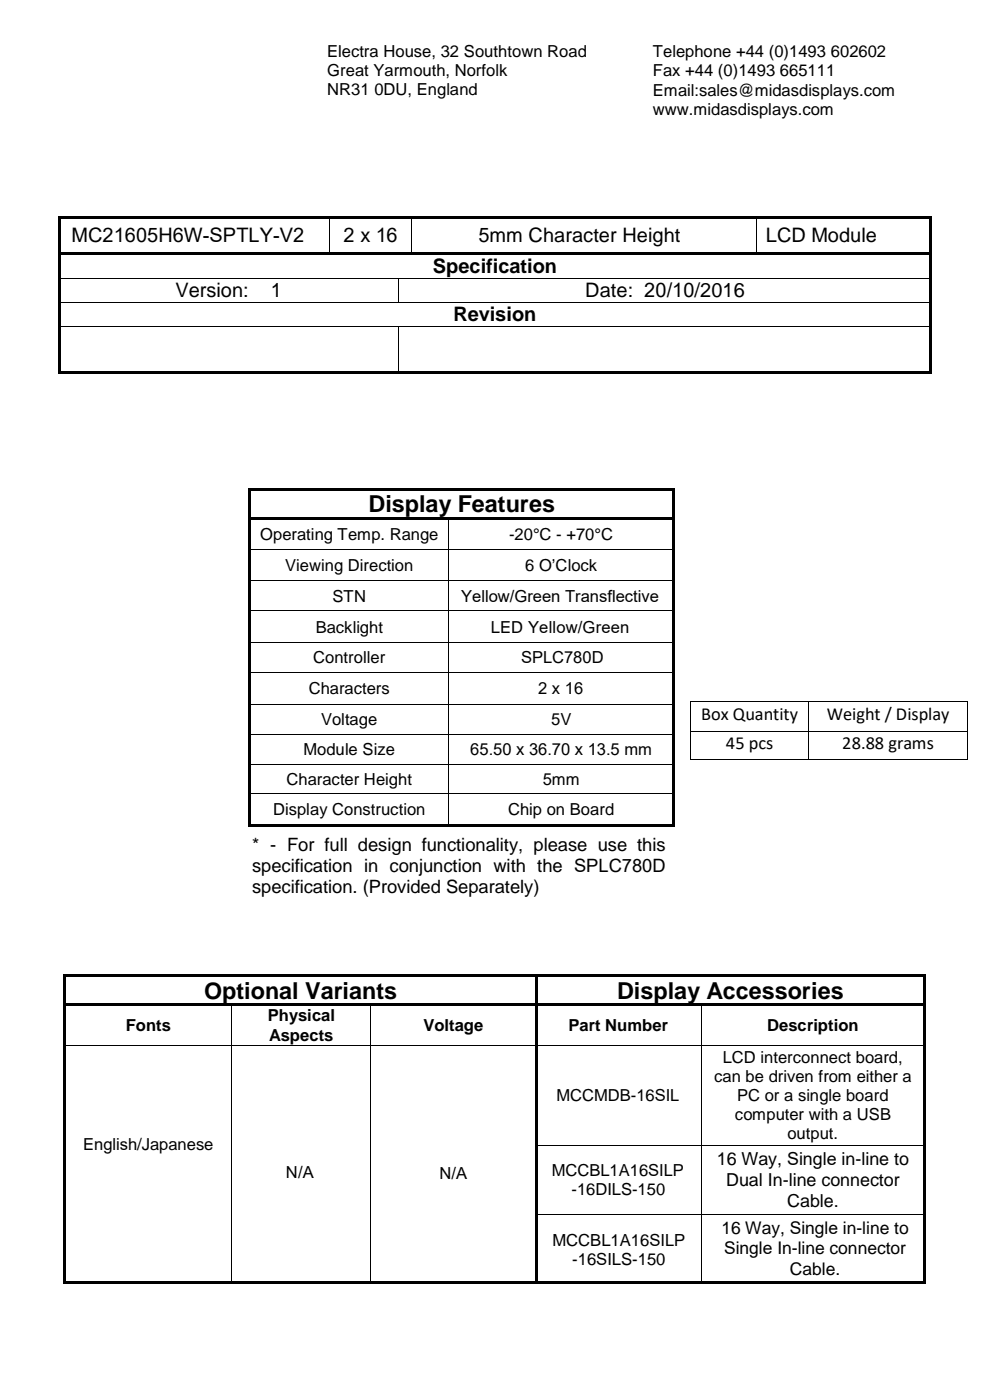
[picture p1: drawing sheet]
<svg xmlns="http://www.w3.org/2000/svg" width="210mm" height="297mm" viewBox="0 0 210 297" stroke-linecap="round" stroke-linejoin="round" font-family="sans-serif">
<defs><g id="words">
<g font-size="5">
<text x="78.2" y="108.6">Display Features</text>
<text x="43.3" y="211.8">Optional Variants</text>
<text x="130.9" y="211.8">Display Accessories</text>
</g>
<g font-size="4.2">
<text x="15.2" y="51.4">MC21605H6W-SPTLY-V2</text>
<text x="72.9" y="51.4">2 x 16</text>
<text x="101.5" y="51.4">5mm Character Height</text>
<text x="162.5" y="51.4">LCD Module</text>
<text x="91.8" y="58">Specification</text>
<text x="37.2" y="63.1">Version:</text>
<text x="57.5" y="63.1">1</text>
<text x="124.2" y="63.1">Date: 20/10/2016</text>
<text x="96.2" y="68.1">Revision</text>
</g>
<g font-size="3.9">
<text x="148.8" y="152.7">Box Quantity</text>
<text x="175.4" y="152.7">Weight / Display</text>
<text x="154" y="159">45 pcs</text>
<text x="178.7" y="159">28.88 grams</text>
<text x="53.5" y="184.9">specification in conjunction with the SPLC780D</text>
<text x="53.5" y="180.5">* - For full design functionality, please use this</text>
<text x="53.5" y="189.4">specification. (Provided Separately)</text>
</g>
<g font-size="3.8">
<text x="152.1" y="247.2">16 Way, Single in-line to</text>
<text x="154" y="251.6">Dual In-line connector</text>
<text x="167" y="256">Cable.</text>
</g>
<g font-size="3.7">
<text x="153" y="261.9">16 Way, Single in-line to</text>
<text x="153.6" y="266.1">Single In-line connector</text>
<text x="167.6" y="270.4">Cable.</text>
</g>
<g font-size="3.5">
<text x="69.4" y="12.1">Electra House, 32 Southtown Road</text>
<text x="69.4" y="16.2">Great Yarmouth, Norfolk</text>
<text x="138.5" y="12.1">Telephone +44 (0)1493 602602</text>
<text x="138.5" y="16.2">Fax +44 (0)1493 665111</text>
<text x="69.4" y="20.2">NR31 0DU, England</text>
<text x="138.5" y="20.3">Email:sales@midasdisplays.com</text>
<text x="138.5" y="24.3">www.midasdisplays.com</text>
<text x="55.2" y="114.6">Operating Temp. Range</text>
<text x="108" y="114.6">-20°C - +70°C</text>
<text x="60.5" y="121.1">Viewing Direction</text>
<text x="111.4" y="121.1">6 O’Clock</text>
<text x="70.6" y="127.6">STN</text>
<text x="97.8" y="127.6">Yellow/Green Transflective</text>
<text x="67" y="134.2">Backlight</text>
<text x="104.1" y="134.2">LED Yellow/Green</text>
<text x="66.5" y="140.7">Controller</text>
<text x="110.5" y="140.7">SPLC780D</text>
<text x="65.5" y="147.2">Characters</text>
<text x="114.2" y="147.2">2 x 16</text>
<text x="68.1" y="153.8">Voltage</text>
<text x="116.9" y="153.8">5V</text>
<text x="64.4" y="160.1">Module Size</text>
<text x="99.8" y="160.1">65.50 x 36.70 x 13.5 mm</text>
<text x="60.8" y="166.5">Character Height</text>
<text x="115.1" y="166.5">5mm</text>
<text x="58" y="173">Display Construction</text>
<text x="107.8" y="173">Chip on Board</text>
<text x="26.7" y="218.7">Fonts</text>
<text x="56.8" y="216.7">Physical</text>
<text x="57.1" y="220.8">Aspects</text>
<text x="89.8" y="218.7">Voltage</text>
<text x="120.6" y="218.7">Part Number</text>
<text x="162.8" y="218.7">Description</text>
<text x="153.3" y="225.5">LCD interconnect board,</text>
<text x="118.1" y="233.6">MCCMDB-16SIL</text>
<text x="151.5" y="229.5">can be driven from either a</text>
<text x="156.4" y="233.6">PC or a single board</text>
<text x="155.9" y="237.6">computer with a USB</text>
<text x="17.7" y="243.9">English/Japanese</text>
<text x="167" y="241.7">output.</text>
<text x="60.7" y="249.8">N/A</text>
<text x="93.2" y="250">N/A</text>
<text x="117.1" y="249.6">MCCBL1A16SILP</text>
<text x="121.3" y="253.6">-16DILS-150</text>
<text x="117.2" y="264.3">MCCBL1A16SILP</text>
<text x="121.4" y="268.4">-16SILS-150</text>
</g>
</g></defs>
<g fill="#000">
<path d="M12.3 45.8h.5v.6h-.5z" fill-rule="evenodd"/>
<path d="M12.3 45.8h.5v.5h-.5z" fill-rule="evenodd"/>
<path d="M12.3 46.4h.5v7.2h-.5z" fill-rule="evenodd"/>
<path d="M12.3 53.6h.5v.5h-.5z" fill-rule="evenodd"/>
<path d="M12.3 54.1h.5v4.9h-.5z" fill-rule="evenodd"/>
<path d="M12.8 45.8h56.9v.5h-56.9z" fill-rule="evenodd"/>
<path d="M12.8 53.6h56.9v.5h-56.9z" fill-rule="evenodd"/>
<path d="M69.7 45.8h.5v.5h-.5z" fill-rule="evenodd"/>
<path d="M69.7 53.6h.5v.5h-.5z" fill-rule="evenodd"/>
<path d="M70.2 45.8h17v.5h-17z" fill-rule="evenodd"/>
<path d="M70.2 53.6h17v.5h-17z" fill-rule="evenodd"/>
<path d="M87.2 45.8h.5v.5h-.5z" fill-rule="evenodd"/>
<path d="M87.2 53.6h.5v.5h-.5z" fill-rule="evenodd"/>
<path d="M87.7 45.8h72.8v.5h-72.8z" fill-rule="evenodd"/>
<path d="M87.7 53.6h72.8v.5h-72.8z" fill-rule="evenodd"/>
<path d="M160.5 45.8h.5v.5h-.5z" fill-rule="evenodd"/>
<path d="M160.5 53.6h.5v.5h-.5z" fill-rule="evenodd"/>
<path d="M161 45.8h36.2v.5h-36.2z" fill-rule="evenodd"/>
<path d="M161 53.6h36.2v.5h-36.2z" fill-rule="evenodd"/>
<path d="M197.2 45.8h.5v.6h-.5z" fill-rule="evenodd"/>
<path d="M197.2 45.8h.5v.5h-.5z" fill-rule="evenodd"/>
<path d="M197.2 46.4h.5v7.2h-.5z" fill-rule="evenodd"/>
<path d="M197.2 53.6h.5v.5h-.5z" fill-rule="evenodd"/>
<path d="M197.2 54.1h.5v4.9h-.5z" fill-rule="evenodd"/>
<path d="M12.3 59.1h.5v5h-.5z" fill-rule="evenodd"/>
<path d="M12.3 64.2h.5v4.9h-.5z" fill-rule="evenodd"/>
<path d="M12.3 69.3h.5v9.5h-.5z" fill-rule="evenodd"/>
<path d="M12.3 78.8h.5v.5h-.5z" fill-rule="evenodd"/>
<path d="M12.3 78.8h.5v.5h-.5z" fill-rule="evenodd"/>
<path d="M12.8 78.8h71.7v.5h-71.7z" fill-rule="evenodd"/>
<path d="M84.5 78.8h.5v.5h-.5z" fill-rule="evenodd"/>
<path d="M85 78.8h112.2v.5h-112.2z" fill-rule="evenodd"/>
<path d="M197.2 59.1h.5v5h-.5z" fill-rule="evenodd"/>
<path d="M197.2 64.2h.5v4.9h-.5z" fill-rule="evenodd"/>
<path d="M197.2 69.3h.5v9.5h-.5z" fill-rule="evenodd"/>
<path d="M197.2 78.8h.5v.5h-.5z" fill-rule="evenodd"/>
<path d="M197.2 78.8h.5v.5h-.5z" fill-rule="evenodd"/>
<path d="M52.7 103.5h.5v.6h-.5z" fill-rule="evenodd"/>
<path d="M52.7 103.5h.5v.5h-.5z" fill-rule="evenodd"/>
<path d="M52.7 104.1h.5v5.6h-.5z" fill-rule="evenodd"/>
<path d="M52.7 109.7h.5v.6h-.5z" fill-rule="evenodd"/>
<path d="M52.7 110.3h.5v6.1h-.5z" fill-rule="evenodd"/>
<path d="M53.2 103.5h89.4v.5h-89.4z" fill-rule="evenodd"/>
<path d="M53.2 109.7h41.9v.5h-41.9z" fill-rule="evenodd"/>
<path d="M95.1 109.7h.5v.5h-.5z" fill-rule="evenodd"/>
<path d="M95.6 109.7h47v.5h-47z" fill-rule="evenodd"/>
<path d="M142.6 103.5h.5v.6h-.5z" fill-rule="evenodd"/>
<path d="M142.6 103.5h.5v.5h-.5z" fill-rule="evenodd"/>
<path d="M142.6 104.1h.5v5.6h-.5z" fill-rule="evenodd"/>
<path d="M142.6 109.7h.5v.6h-.5z" fill-rule="evenodd"/>
<path d="M142.6 110.3h.5v6.1h-.5z" fill-rule="evenodd"/>
<path d="M52.7 116.6h.5v6.5h-.5z" fill-rule="evenodd"/>
<path d="M52.7 123.3h.5v6.2h-.5z" fill-rule="evenodd"/>
<path d="M52.7 129.7h.5v6.5h-.5z" fill-rule="evenodd"/>
<path d="M142.6 116.6h.5v6.5h-.5z" fill-rule="evenodd"/>
<path d="M142.6 123.3h.5v6.2h-.5z" fill-rule="evenodd"/>
<path d="M142.6 129.7h.5v6.5h-.5z" fill-rule="evenodd"/>
<path d="M52.7 136.4h.5v6.2h-.5z" fill-rule="evenodd"/>
<path d="M52.7 142.7h.5v6.6h-.5z" fill-rule="evenodd"/>
<path d="M52.7 149.5h.5v6.2h-.5z" fill-rule="evenodd"/>
<path d="M142.6 136.4h.5v6.2h-.5z" fill-rule="evenodd"/>
<path d="M142.6 142.7h.5v6.6h-.5z" fill-rule="evenodd"/>
<path d="M142.6 149.5h.5v6.2h-.5z" fill-rule="evenodd"/>
<path d="M52.7 155.8h.5v6.2h-.5z" fill-rule="evenodd"/>
<path d="M52.7 162.2h.5v6.2h-.5z" fill-rule="evenodd"/>
<path d="M52.7 168.5h.5v6.4h-.5z" fill-rule="evenodd"/>
<path d="M52.7 174.9h.5v.5h-.5z" fill-rule="evenodd"/>
<path d="M52.7 174.9h.5v.5h-.5z" fill-rule="evenodd"/>
<path d="M53.2 174.9h41.9v.5h-41.9z" fill-rule="evenodd"/>
<path d="M95.1 174.9h.5v.5h-.5z" fill-rule="evenodd"/>
<path d="M95.6 174.9h47v.5h-47z" fill-rule="evenodd"/>
<path d="M142.6 155.8h.5v6.2h-.5z" fill-rule="evenodd"/>
<path d="M142.6 162.2h.5v6.2h-.5z" fill-rule="evenodd"/>
<path d="M142.6 168.5h.5v6.4h-.5z" fill-rule="evenodd"/>
<path d="M142.6 174.9h.5v.5h-.5z" fill-rule="evenodd"/>
<path d="M142.6 174.9h.5v.5h-.5z" fill-rule="evenodd"/>
<path d="M13.5 206.8h.5v.5h-.5z" fill-rule="evenodd"/>
<path d="M13.5 206.8h.5v.5h-.5z" fill-rule="evenodd"/>
<path d="M13.5 207.3h.5v5.6h-.5z" fill-rule="evenodd"/>
<path d="M13.5 212.9h.5v.6h-.5z" fill-rule="evenodd"/>
<path d="M14 206.8h99.5v.5h-99.5z" fill-rule="evenodd"/>
<path d="M14 212.9h35.1v.5h-35.1z" fill-rule="evenodd"/>
<path d="M49.1 212.9h.5v.5h-.5z" fill-rule="evenodd"/>
<path d="M49.6 212.9h29v.5h-29z" fill-rule="evenodd"/>
<path d="M78.6 212.9h.5v.5h-.5z" fill-rule="evenodd"/>
<path d="M79.1 212.9h34.4v.5h-34.4z" fill-rule="evenodd"/>
<path d="M113.5 206.8h.5v.5h-.5z" fill-rule="evenodd"/>
<path d="M113.5 207.3h.5v5.6h-.5z" fill-rule="evenodd"/>
<path d="M113.5 212.9h.5v.6h-.5z" fill-rule="evenodd"/>
<path d="M114 206.8h82v.5h-82z" fill-rule="evenodd"/>
<path d="M114 212.9h34.6v.5h-34.6z" fill-rule="evenodd"/>
<path d="M148.6 212.9h.5v.5h-.5z" fill-rule="evenodd"/>
<path d="M149.1 212.9h46.9v.5h-46.9z" fill-rule="evenodd"/>
<path d="M196 206.8h.5v.5h-.5z" fill-rule="evenodd"/>
<path d="M196 206.8h.5v.5h-.5z" fill-rule="evenodd"/>
<path d="M196 207.3h.5v5.6h-.5z" fill-rule="evenodd"/>
<path d="M196 212.9h.5v.6h-.5z" fill-rule="evenodd"/>
<path d="M13.5 213.5h.5v8.1h-.5z" fill-rule="evenodd"/>
<path d="M113.5 213.5h.5v8.1h-.5z" fill-rule="evenodd"/>
<path d="M196 213.5h.5v8.1h-.5z" fill-rule="evenodd"/>
<path d="M13.5 221.8h.5v21.1h-.5z" fill-rule="evenodd"/>
<path d="M13.5 243.1h.5v14.5h-.5z" fill-rule="evenodd"/>
<path d="M113.5 221.8h.5v21.1h-.5z" fill-rule="evenodd"/>
<path d="M113.5 243.1h.5v14.5h-.5z" fill-rule="evenodd"/>
<path d="M196 221.8h.5v21.1h-.5z" fill-rule="evenodd"/>
<path d="M196 243.1h.5v14.5h-.5z" fill-rule="evenodd"/>
<path d="M13.5 257.8h.5v14h-.5z" fill-rule="evenodd"/>
<path d="M13.5 271.8h.5v.5h-.5z" fill-rule="evenodd"/>
<path d="M13.5 271.8h.5v.5h-.5z" fill-rule="evenodd"/>
<path d="M14 271.8h35.1v.5h-35.1z" fill-rule="evenodd"/>
<path d="M49.1 271.8h.5v.5h-.5z" fill-rule="evenodd"/>
<path d="M49.6 271.8h29v.5h-29z" fill-rule="evenodd"/>
<path d="M78.6 271.8h.5v.5h-.5z" fill-rule="evenodd"/>
<path d="M79.1 271.8h34.4v.5h-34.4z" fill-rule="evenodd"/>
<path d="M113.5 257.8h.5v14h-.5z" fill-rule="evenodd"/>
<path d="M113.5 271.8h.5v.5h-.5z" fill-rule="evenodd"/>
<path d="M114 271.8h34.6v.5h-34.6z" fill-rule="evenodd"/>
<path d="M148.6 271.8h.5v.5h-.5z" fill-rule="evenodd"/>
<path d="M149.1 271.8h46.9v.5h-46.9z" fill-rule="evenodd"/>
<path d="M196 257.8h.5v14h-.5z" fill-rule="evenodd"/>
<path d="M196 271.8h.5v.5h-.5z" fill-rule="evenodd"/>
<path d="M196 271.8h.5v.5h-.5z" fill-rule="evenodd"/>
</g>
<g fill="#000">
<path d="M12.3 59h.5v.1h-.5zM69.7 46.3l.2 .1zM84.5 59h.2v.1h-.2zM87.2 46.3l.2 .1zM160.5 46.3l.2 .1zM197.2 59h.5v.1h-.5zM12.3 64.1h.5v.1h-.5zM12.3 69.1h.5v.2h-.5zM84.5 64.1h.2v.1h-.2zM84.5 69.1h.2v.2h-.2zM197.2 64.1h.5v.1h-.5zM197.2 69.1h.5v.2h-.5z"/>
<path d="M52.7 116.4h.5v.2h-.5zM95.1 110.2l.2 .1zM95.1 116.4h.2v.2h-.2zM142.6 116.4h.5v.2h-.5zM52.7 123.1h.5v.2h-.5zM52.7 129.5h.5v.2h-.5zM52.7 136.2h.5v.2h-.5zM95.1 123.1h.2v.2h-.2zM95.1 129.5h.2v.2h-.2zM95.1 136.2h.2v.2h-.2zM142.6 123.1h.5v.2h-.5zM142.6 129.5h.5v.2h-.5z"/>
<path d="M142.6 136.2h.5v.2h-.5zM52.7 142.6h.5v.1h-.5zM52.7 149.3h.5v.2h-.5zM52.7 155.7h.5v.1h-.5zM95.1 142.6h.2v.1h-.2zM95.1 149.3h.2v.2h-.2zM95.1 155.7h.2v.1h-.2zM142.6 142.6h.5v.1h-.5zM142.6 149.3h.5v.2h-.5zM142.6 155.7h.5v.1h-.5zM146.5 148.8h.1v.2h-.1zM146.5 155.2h.1v.2h-.1z"/>
<path d="M171.4 148.8h.2v.2h-.2zM171.4 155.2h.2v.2h-.2zM205.2 148.8h.2v.2h-.2zM205.2 155.2h.2v.2h-.2zM52.7 162h.5v.2h-.5zM52.7 168.4h.5v.1h-.5zM95.1 162h.2v.2h-.2zM95.1 168.4h.2v.1h-.2zM142.6 162h.5v.2h-.5zM142.6 168.4h.5v.1h-.5zM146.5 161.1h.1v.2h-.1zM171.4 161.1h.2v.2h-.2z"/>
<path d="M205.2 161.1h.2v.2h-.2zM49.1 213.4l.2 .1zM78.6 213.4l.2 .1zM113.5 207.3h.5zM148.6 213.4l.2 .1zM13.5 221.6h.5v.2h-.5zM49.1 221.6h.2v.2h-.2zM78.6 221.6h.2v.2h-.2zM113.5 221.6h.5v.2h-.5zM148.6 221.6h.2v.2h-.2zM196 221.6h.5v.2h-.5zM13.5 242.9h.5v.2h-.5z"/>
<path d="M13.5 257.6h.5v.2h-.5zM49.1 242.9h.2v.2h-.2zM49.1 257.6h.2v.2h-.2zM78.6 242.9h.2v.2h-.2zM78.6 257.6h.2v.2h-.2zM113.5 242.9h.5v.2h-.5zM113.5 257.6h.5v.2h-.5zM148.6 242.9h.2v.2h-.2zM148.6 257.6h.2v.2h-.2zM196 242.9h.5v.2h-.5zM196 257.6h.5v.2h-.5z"/>
</g>
<g fill="none" stroke="#000" stroke-width=".21">
<path d="M12.8 59.1h71.7M69.8 46.4v7.2M84.6 59.1v5M84.7 59.1h112.5M87.3 46.4v7.2M160.6 46.4v7.2M12.8 64.1h71.7M12.8 69.2h71.7M84.6 69.3v9.5M84.7 64.1h112.5M84.7 69.2h112.5M53.2 116.5h41.9"/>
<path d="M95.2 110.3v6.1M95.2 116.6v6.5M95.3 116.5h47.3M53.2 123.2h41.9M53.2 129.6h41.9M53.2 136.3h41.9M95.2 123.3v6.2M95.2 129.7v6.5M95.2 136.4v6.2M95.3 123.2h47.3M95.3 129.6h47.3M95.3 136.3h47.3"/>
<path d="M53.2 142.7h41.9M53.2 149.4h41.9M53.2 155.7h41.9M95.2 142.7v6.6M95.2 149.5v6.2M95.2 155.8v6.2M95.3 142.7h47.3M95.3 149.4h47.3M95.3 155.7h47.3M146.6 149v6.2M146.6 155.4v5.7M146.6 148.9h24.8"/>
<path d="M146.6 155.3h24.8M171.5 149v6.2M171.5 155.4v5.7M171.6 148.9h33.6M171.6 155.3h33.6M205.3 149v6.2M205.3 155.4v5.7M53.2 162.1h41.9M53.2 168.4h41.9M95.2 162.2v6.2M95.2 168.5v6.4M95.3 162.1h47.3"/>
<path d="M95.3 168.4h47.3M146.6 161.2h24.8M171.6 161.2h33.6M49.2 213.5v8.1M78.7 213.5v8.1M148.7 213.5v8.1M14 221.7h35.1M49.2 221.8v21.1M49.3 221.7h29.3M78.7 221.8v21.1M78.8 221.7h34.7M114 221.7h34.6"/>
<path d="M148.7 221.8v21.1M148.8 221.7h47.2M49.2 243.1v14.5M49.2 257.8v14M78.7 243.1v14.5M78.7 257.8v14M114 243h34.6M114 257.7h34.6M148.7 243.1v14.5M148.7 257.8v14M148.8 243h47.2M148.8 257.7h47.2"/>
</g>
<g fill="#fff">
<path d="M135.8 7.5h59.7v20.4h-59.7z" fill-rule="evenodd"/>
<path d="M52.9 175.4h90.9v16.2h-90.9z" fill-rule="evenodd"/>
</g>
<use href="#words"/>
</svg>
